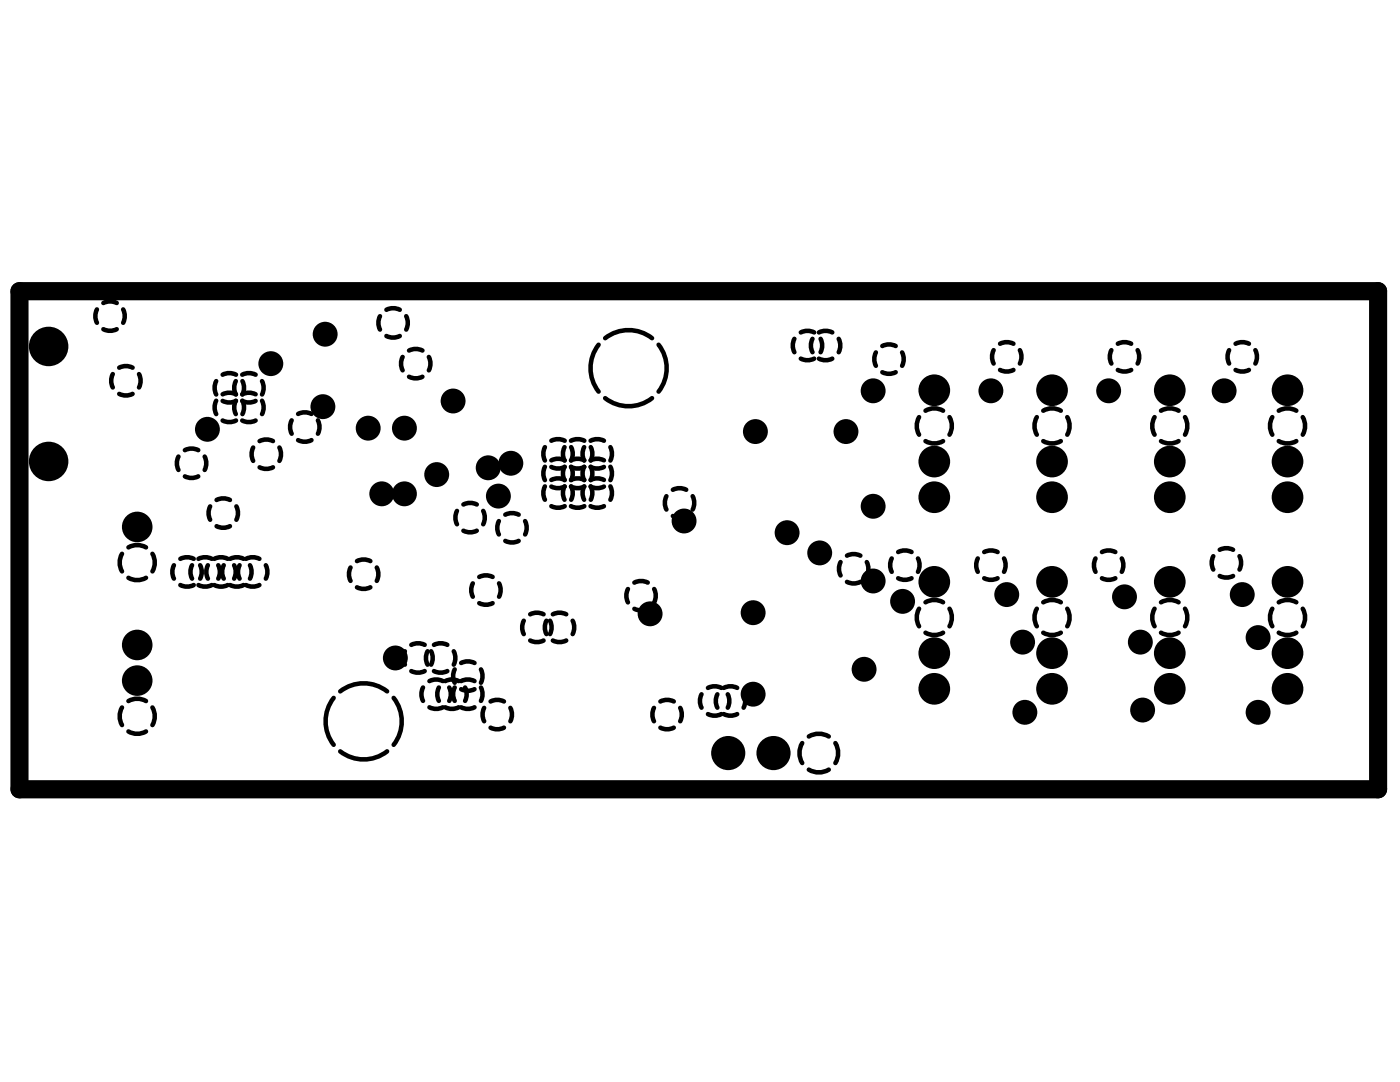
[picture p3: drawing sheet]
<svg xmlns="http://www.w3.org/2000/svg" width="279mm" height="216mm" viewBox="0 0 279 216" stroke-linecap="round" stroke-linejoin="round" font-family="sans-serif">
<path d="M3.9 58.1h271.1v99.4h-271.1z" fill="none" stroke="#000" stroke-width="3.6"/>
<g fill="none" stroke="#000" stroke-width=".91">
<path d="M19.3 61.7l-.3 1.4 .3 1.3M20.6 60.5l1.4-.4 1.3 .4M20.6 65.7l1.4 .3 1.3-.3M22.5 74.6l-.3 1.4 .3 1.3M23.8 73.4l1.3-.4 1.4 .4M23.8 78.6l1.3 .3 1.4-.3M24.6 61.7l.3 1.4-.3 1.3M27.7 74.6l.4 1.4-.4 1.3M43.1 80l-.3 1.3 .3 1.3M43.1 76l-.3 1.4 .3 1.3M44.4 78.7l1.4-.3 1.3 .3M44.4 74.8l1.4-.4 1.3 .4"/>
<path d="M44.4 80l1.4 .3 1.3-.3M47.1 80l-.4 1.3 .4 1.3M47.1 76l-.4 1.4 .4 1.3M48.3 78.7l1.4-.3 1.3 .3M48.3 74.8l1.4-.4 1.3 .4M48.3 80l1.4 .3 1.3-.3M48.4 80l.3 1.3-.3 1.3M48.4 76l.3 1.4-.3 1.3M52.3 80l.3 1.3-.3 1.3M52.3 76l.3 1.4-.3 1.3M75.8 63.1l-.3 1.3 .3 1.4M77.1 61.8l1.4-.3 1.3 .3"/>
<path d="M77.1 67l1.4 .4 1.3-.4M80.4 71.2l-.4 1.4 .4 1.3M81.1 63.1l.3 1.3-.3 1.4M81.6 69.9l1.4-.3 1.3 .3M81.6 75.2l1.4 .3 1.3-.3M85.6 71.2l.3 1.4-.3 1.3M119.5 68.8a7.6 7.6 0 0 0 0 9.3M120.8 67.5a7.6 7.6 0 0 1 9.3 0M120.8 79.4a7.6 7.6 0 0 0 9.3 0M131.4 68.8a7.6 7.6 0 0 1 0 9.3M158.5 67.6l-.3 1.3 .3 1.4M159.8 66.3l1.4-.3 1.3 .3"/>
<path d="M159.8 71.6l1.4 .3 1.3-.3M162.1 67.6l-.3 1.3 .3 1.4M163.4 66.3l1.4-.3 1.3 .3M163.4 71.6l1.4 .3 1.3-.3M163.8 67.6l.3 1.3-.3 1.4M167.4 67.6l.3 1.3-.3 1.4M174.8 70.3l-.3 1.4 .3 1.3M176.1 69l1.3-.3 1.4 .3M176.1 74.3l1.3 .3 1.4-.3M180 70.3l.4 1.4-.4 1.3M198.3 69.9l-.3 1.3 .3 1.3M199.6 68.6l1.3-.3 1.4 .3"/>
<path d="M199.6 73.8l1.3 .3 1.4-.3M203.5 69.9l.4 1.3-.4 1.3M221.8 69.9l-.3 1.3 .3 1.3M223.1 68.6l1.3-.3 1.4 .3M223.1 73.8l1.3 .3 1.4-.3M227 69.9l.4 1.3-.4 1.3M245.3 69.9l-.3 1.3 .3 1.3M246.6 68.6l1.3-.3 1.4 .3M246.6 73.8l1.3 .3 1.4-.3M250.5 69.9l.4 1.3-.4 1.3M35.6 91.1l-.3 1.3 .3 1.4M36.9 89.8l1.3-.3 1.4 .3"/>
<path d="M36.9 95.1l1.3 .3 1.4-.3M40.8 91.1l.4 1.3-.4 1.4M43.2 99.8l1.4-.4 1.3 .4M44.4 83.9l1.4 .3 1.3-.3M48.3 83.9l1.4 .3 1.3-.3M50.5 89.3l-.3 1.3 .3 1.4M51.8 88l1.3-.3 1.4 .3M51.8 93.2l1.3 .4 1.4-.4M55.8 89.3l.3 1.3-.3 1.4M58.2 83.9l-.3 1.3 .3 1.3M59.5 82.6l1.3-.3 1.4 .3M59.5 87.8l1.3 .3 1.4-.3"/>
<path d="M63.4 83.9l.4 1.3-.4 1.3M108.8 97.1l-.4 1.3 .4 1.3M108.8 93.1l-.4 1.4 .4 1.3M108.8 89.2l-.4 1.4 .4 1.3M110 95.8l1.4-.4 1.3 .4M110 91.9l1.4-.4 1.3 .4M110 97.1l1.4 .3 1.3-.3M110 87.9l1.4-.3 1.3 .3M110 93.2l1.4 .3 1.3-.3M112.7 97.1l-.4 1.3 .4 1.3M112.7 93.1l-.4 1.4 .4 1.3M112.7 89.2l-.4 1.4 .4 1.3"/>
<path d="M113.9 95.8l1.4-.4 1.3 .4M113.9 91.9l1.4-.4 1.3 .4M113.9 97.1l1.4 .3 1.3-.3M113.9 87.9l1.4-.3 1.3 .3M113.9 93.2l1.4 .3 1.3-.3a2.72 2.72 0 0 0 0 2.6M114 97.1l.3 1.3-.3 1.3M114 93.1l.3 1.4-.3 1.3M114 89.2l.3 1.4-.3 1.3M116.6 97.1l-.3 1.3 .3 1.3M116.6 89.2l-.3 1.4 .3 1.3M117.9 95.8l1.3-.4 1.3 .4M117.9 91.9l1.3-.4 1.3 .4"/>
<path d="M117.9 97.1l1.3 .3 1.3-.3M117.9 87.9l1.3-.3 1.3 .3M117.9 93.2l1.3 .3 1.3-.3M117.9 97.1l.3 1.3-.3 1.3M117.9 93.1l.3 1.4-.3 1.3M117.9 89.2l.3 1.4-.3 1.3M121.8 97.1l.3 1.3-.3 1.3M121.8 93.1l.3 1.4-.3 1.3M121.8 89.2l.3 1.4-.3 1.3M133 99l-.3 1.3 .3 1.4M134.3 97.7l1.3-.3 1.4 .3M138.2 99l.4 1.3-.4 1.4"/>
<path d="M183.4 83.2a3.5 3.5 0 0 0 0 3.5M184.7 82a3.5 3.5 0 0 1 3.5 0M184.7 88a3.5 3.5 0 0 0 3.5 0M189.5 83.2a3.5 3.5 0 0 1 0 3.5M206.9 83.2a3.5 3.5 0 0 0 0 3.5M208.2 82a3.5 3.5 0 0 1 3.5 0M208.2 88a3.5 3.5 0 0 0 3.5 0M213 83.2a3.5 3.5 0 0 1 0 3.5M230.4 83.2a3.5 3.5 0 0 0 0 3.5M231.7 82a3.5 3.5 0 0 1 3.5 0M231.7 88a3.5 3.5 0 0 0 3.5 0M236.5 83.2a3.5 3.5 0 0 1 0 3.5"/>
<path d="M253.9 83.2a3.5 3.5 0 0 0 0 3.5M255.2 82a3.5 3.5 0 0 1 3.5 0M255.2 88a3.5 3.5 0 0 0 3.5 0M260 83.2a3.5 3.5 0 0 1 0 3.5M24.4 110.5a3.5 3.5 0 0 0 0 3.5M25.6 109.2a3.5 3.5 0 0 1 3.5 0M25.6 115.3a3.5 3.5 0 0 0 3.5 0M30.4 110.5a3.5 3.5 0 0 1 0 3.5M34.7 112.8l-.3 1.3 .3 1.4M36 111.5l1.3-.3 1.4 .3M36 116.7l1.3 .4 1.4-.4M38.3 112.8l-.3 1.3 .3 1.4"/>
<path d="M39.6 111.5l1.3-.3 1.4 .3M39.6 116.7l1.3 .4 1.4-.4M39.9 112.8l.4 1.3-.4 1.4M41.5 112.8l-.3 1.3 .3 1.4M41.9 101l-.3 1.4 .3 1.3M42.8 111.5l1.3-.3 1.3 .3M42.8 116.7l1.3 .4 1.3-.4M43.2 105l1.4 .3 1.3-.3M43.6 112.8l.3 1.3-.3 1.4M44.7 112.8l-.4 1.3 .4 1.4M45.9 111.5l1.4-.3 1.3 .3M45.9 116.7l1.4 .4 1.3-.4"/>
<path d="M46.7 112.8l.3 1.3-.3 1.4M47.2 101l.3 1.4-.3 1.3M47.8 112.8l-.3 1.3 .3 1.4M49.1 111.5l1.3-.3 1.4 .3M49.1 116.7l1.3 .4 1.4-.4M49.9 112.8l.3 1.3-.3 1.4M53.1 112.8l.3 1.3-.3 1.4M70 113.2l-.4 1.4 .4 1.3M71.2 112l1.4-.4 1.3 .4M71.2 117.2l1.4 .3 1.3-.3M75.2 113.2l.3 1.4-.3 1.3M91.2 101.9l-.3 1.4 .3 1.3"/>
<path d="M92.5 100.7l1.3-.4 1.3 .4M92.5 105.9l1.3 .3 1.3-.3M94.4 116.4l-.4 1.3 .4 1.4M95.6 115.1l1.4-.3 1.3 .3M96.4 101.9l.4 1.4-.4 1.3M99.6 104l-.4 1.3 .4 1.3M99.6 116.4l.3 1.3-.3 1.4M100.8 102.7l1.4-.3 1.3 .3M100.8 107.9l1.4 .4 1.3-.4M104.8 104l.3 1.3-.3 1.3M110 101l1.4 .3 1.3-.3M113.9 101l1.4 .3 1.3-.3"/>
<path d="M117.9 101l1.3 .3 1.3-.3M125.3 117.5l-.3 1.4 .3 1.3M126.6 116.3l1.3-.4 1.4 .4M130.6 117.5l.3 1.4-.3 1.3M134.3 103l1.3 .3 1.4-.3M167.8 112.2l-.4 1.3 .4 1.3M169 110.9l1.4-.3 1.3 .3M169 116.1l1.4 .3 1.3-.3M173 112.2l.3 1.3-.3 1.3M178 111.4l-.4 1.4 .4 1.3M179.2 110.2l1.4-.4 1.3 .4M179.2 115.4l1.4 .3 1.3-.3"/>
<path d="M183.2 111.4l.3 1.4-.3 1.3M195.1 111.4l-.3 1.4 .3 1.3M196.4 110.2l1.4-.4 1.3 .4M196.4 115.4l1.4 .3 1.3-.3M200.4 111.4l.3 1.4-.3 1.3M218.6 111.4l-.3 1.4 .3 1.3M219.9 110.2l1.4-.4 1.3 .4M219.9 115.4l1.4 .3 1.3-.3M223.9 111.4l.3 1.4-.3 1.3M242.1 111l-.3 1.3 .3 1.3M243.4 109.7l1.4-.3 1.3 .3M243.4 114.9l1.4 .4 1.3-.4"/>
<path d="M247.4 111l.3 1.3-.3 1.3M25.6 139.9a3.5 3.5 0 0 1 3.5 0M66.6 139.3a7.6 7.6 0 0 0 0 9.3M67.9 138a7.6 7.6 0 0 1 9.4 0M78.6 139.3a7.6 7.6 0 0 1 0 9.3M80.8 130l-.3 1.3 .3 1.3M82.1 128.7l1.3-.3 1.4 .3M82.1 133.9l1.3 .3 1.4-.3M84.4 137.2l-.3 1.3 .3 1.4M85.3 130l-.3 1.3 .3 1.3M85.7 135.9l1.3-.3 1.4 .3M86 130l.4 1.3-.4 1.3"/>
<path d="M86.6 128.7l1.3-.3 1.4 .3M86.6 133.9l1.3 .3 1.4-.3M87.6 137.2l-.3 1.3 .3 1.4M88.9 135.9l1.3-.3 1.3 .3M89.7 137.2l.3 1.3-.3 1.4M90.6 130l.3 1.3-.3 1.3M90.7 133.6l-.3 1.3 .3 1.3M90.7 137.2l-.3 1.3 .3 1.4M92 132.3l1.4-.3 1.3 .3M92 137.5l1.4 .3 1.3-.3M92 135.9l1.4-.3 1.3 .3M92.8 137.2l.3 1.3-.3 1.4"/>
<path d="M95.6 120.4l1.4 .3 1.3-.3M96 133.6l.3 1.3-.3 1.3M96 137.2l.3 1.3-.3 1.4M97.9 140l1.3-.4 1.4 .4M104.5 123.9l-.3 1.3 .3 1.3M105.8 122.6l1.3-.3 1.4 .3M105.8 127.8l1.3 .3 1.4-.3M109 123.9l-.3 1.3 .3 1.3M109.8 123.9l.3 1.3-.3 1.3M110.3 122.6l1.4-.3 1.3 .3M110.3 127.8l1.4 .3 1.3-.3M114.3 123.9l.3 1.3-.3 1.3"/>
<path d="M126.6 121.5l1.3 .3 1.4-.3M131.8 140l1.3-.4 1.4 .4M140 138.5l-.3 1.4 .3 1.3M141.3 137.3l1.3-.4 1.4 .4M143.2 138.5l-.4 1.4 .4 1.3M144.5 137.3l1.3-.4 1.3 .4M145.2 138.5l.4 1.4-.4 1.3M148.4 138.5l.3 1.4-.3 1.3M183.4 121.5a3.5 3.5 0 0 0 0 3.5M184.7 120.2a3.5 3.5 0 0 1 3.5 0M184.7 126.3a3.5 3.5 0 0 0 3.5 0M189.5 121.5a3.5 3.5 0 0 1 0 3.5"/>
<path d="M206.9 121.5a3.5 3.5 0 0 0 0 3.5M208.2 120.2a3.5 3.5 0 0 1 3.5 0M208.2 126.3a3.5 3.5 0 0 0 3.5 0M213 121.5a3.5 3.5 0 0 1 0 3.5M230.4 121.5a3.5 3.5 0 0 0 0 3.5M231.7 120.2a3.5 3.5 0 0 1 3.5 0M231.7 126.3a3.5 3.5 0 0 0 3.5 0M236.5 121.5a3.5 3.5 0 0 1 0 3.5M253.9 121.5a3.5 3.5 0 0 0 0 3.5M255.2 120.2a3.5 3.5 0 0 1 3.5 0M255.2 126.3a3.5 3.5 0 0 0 3.5 0M260 121.5a3.5 3.5 0 0 1 0 3.5"/>
<path d="M24.4 141.2a3.5 3.5 0 0 0 0 3.5M25.6 146a3.5 3.5 0 0 0 3.5 0M30.4 141.2a3.5 3.5 0 0 1 0 3.5M67.9 149.9a7.6 7.6 0 0 0 9.4 0M85.7 141.1l1.3 .4 1.4-.4M88.9 141.1l1.3 .4 1.3-.4M92 141.1l1.4 .4 1.3-.4M96.6 141.3l-.3 1.3 .3 1.3M97.9 145.2l1.3 .3 1.4-.3M101.9 141.3l.3 1.3-.3 1.3M130.5 141.3l-.3 1.3 .3 1.3M131.8 145.2l1.3 .3 1.4-.3"/>
<path d="M135.7 141.3l.4 1.3-.4 1.3M141.3 142.5l1.3 .3 1.4-.3M144.5 142.5l1.3 .3 1.3-.3M160.1 148.3a3.9 3.9 0 0 0 0 4M161.4 147a3.9 3.9 0 0 1 4 0M161.4 153.6a3.9 3.9 0 0 0 4 0M166.7 148.3a3.9 3.9 0 0 1 0 4"/>
</g>
<g fill="#000">
<circle cx="9.7" cy="69.1" r="3.9"/>
<circle cx="54" cy="72.6" r="2.49"/>
<circle cx="64.9" cy="66.7" r="2.49"/>
<circle cx="174.3" cy="78" r="2.49"/>
<circle cx="186.5" cy="77.9" r="3.2"/>
<circle cx="197.8" cy="78" r="2.49"/>
<circle cx="210" cy="77.9" r="3.2"/>
<circle cx="221.3" cy="78" r="2.49"/>
<circle cx="233.5" cy="77.9" r="3.2"/>
<circle cx="244.3" cy="78" r="2.49"/>
<circle cx="257" cy="77.9" r="3.2"/>
<circle cx="9.7" cy="92.1" r="3.9"/>
<circle cx="41.4" cy="85.7" r="2.49"/>
<circle cx="64.4" cy="81.1" r="2.49"/>
<circle cx="73.5" cy="85.4" r="2.49"/>
<circle cx="76.2" cy="98.5" r="2.49"/>
<circle cx="80.7" cy="98.5" r="2.49"/>
<circle cx="80.7" cy="85.4" r="2.49"/>
<circle cx="87.2" cy="94.7" r="2.49"/>
<circle cx="90.4" cy="80" r="2.49"/>
<circle cx="97.4" cy="93.3" r="2.49"/>
<circle cx="99.5" cy="99" r="2.49"/>
<circle cx="102" cy="92.4" r="2.49"/>
<circle cx="150.8" cy="86.1" r="2.49"/>
<circle cx="168.8" cy="86.1" r="2.49"/>
<circle cx="186.5" cy="92.1" r="3.2"/>
<circle cx="186.5" cy="99.2" r="3.2"/>
<circle cx="210" cy="92.1" r="3.2"/>
<circle cx="210" cy="99.2" r="3.2"/>
<circle cx="233.5" cy="92.1" r="3.2"/>
<circle cx="233.5" cy="99.2" r="3.2"/>
<circle cx="257" cy="92.1" r="3.2"/>
<circle cx="257" cy="99.2" r="3.2"/>
<circle cx="27.4" cy="105.1" r="3.1"/>
<circle cx="136.5" cy="104" r="2.49"/>
<circle cx="157.1" cy="106.3" r="2.49"/>
<circle cx="163.6" cy="110.3" r="2.49"/>
<circle cx="174.3" cy="101" r="2.49"/>
<circle cx="174.3" cy="115.9" r="2.49"/>
<circle cx="180.1" cy="120" r="2.49"/>
<circle cx="186.5" cy="116.1" r="3.2"/>
<circle cx="200.9" cy="118.6" r="2.49"/>
<circle cx="210" cy="116.1" r="3.2"/>
<circle cx="224.4" cy="119.1" r="2.49"/>
<circle cx="233.5" cy="116.1" r="3.2"/>
<circle cx="247.9" cy="118.6" r="2.49"/>
<circle cx="257" cy="116.1" r="3.2"/>
<circle cx="27.4" cy="128.7" r="3.1"/>
<circle cx="27.4" cy="135.8" r="3.1"/>
<circle cx="78.9" cy="131.3" r="2.49"/>
<circle cx="129.7" cy="122.5" r="2.49"/>
<circle cx="150.3" cy="138.5" r="2.49"/>
<circle cx="150.3" cy="122.3" r="2.49"/>
<circle cx="172.4" cy="133.5" r="2.49"/>
<circle cx="186.5" cy="137.4" r="3.2"/>
<circle cx="186.5" cy="130.3" r="3.2"/>
<circle cx="204.1" cy="128.1" r="2.49"/>
<circle cx="210" cy="137.4" r="3.2"/>
<circle cx="210" cy="130.3" r="3.2"/>
<circle cx="227.6" cy="128.1" r="2.49"/>
<circle cx="233.5" cy="137.4" r="3.2"/>
<circle cx="233.5" cy="130.3" r="3.2"/>
<circle cx="251.1" cy="127.2" r="2.49"/>
<circle cx="257" cy="137.4" r="3.2"/>
<circle cx="257" cy="130.3" r="3.2"/>
<circle cx="145.3" cy="150.3" r="3.4"/>
<circle cx="154.4" cy="150.3" r="3.4"/>
<circle cx="204.5" cy="142.1" r="2.49"/>
<circle cx="228" cy="141.7" r="2.49"/>
<circle cx="251.1" cy="142.1" r="2.49"/>
</g>
</svg>
